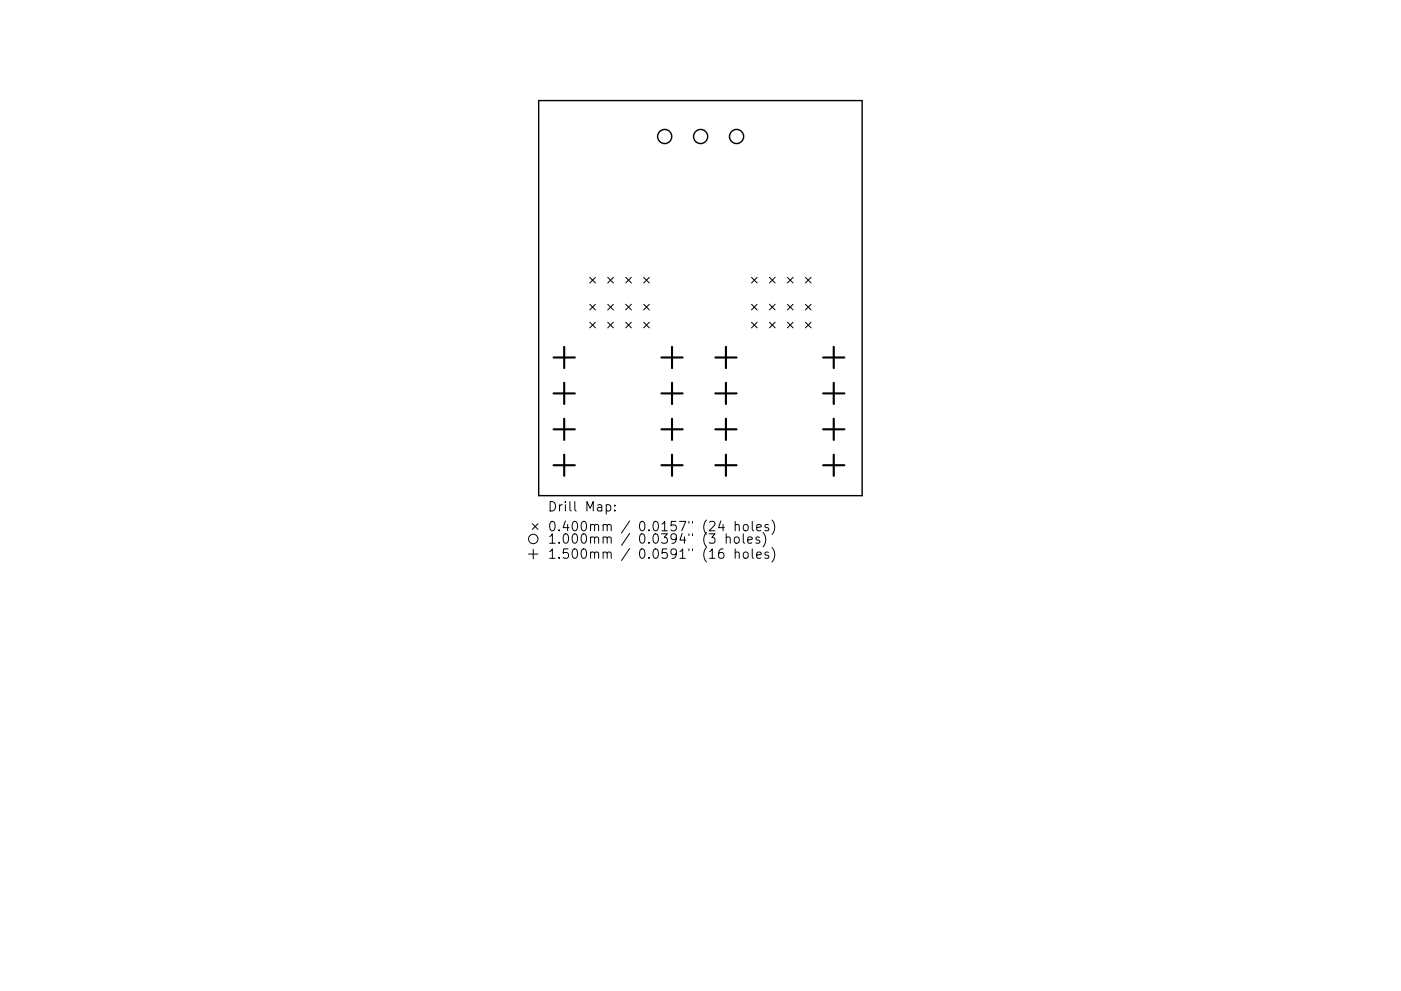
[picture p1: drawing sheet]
<svg xmlns="http://www.w3.org/2000/svg" width="297mm" height="210mm" viewBox="0 0 297 210" stroke-linecap="round" stroke-linejoin="round" font-family="sans-serif">
<defs><g id="words">
<g font-size="2.8">
<text x="116.1" y="108.5">Drill Map:</text>
<text x="116.1" y="112.7">0.400mm / 0.0157&quot; (24 holes)</text>
<text x="116.1" y="115.4">1.000mm / 0.0394&quot; (3 holes)</text>
<text x="116.1" y="118.6">1.500mm / 0.0591&quot; (16 holes)</text>
</g>
</g></defs>
<g fill="none" stroke="#000" stroke-width=".3">
<path d="M114.2 21.3h68.6v83.9h-68.6z"/>
<circle cx="140.9" cy="29" r="1.5"/>
<circle cx="148.5" cy="29" r="1.5"/>
<circle cx="156.2" cy="29" r="1.5"/>
</g>
<g fill="none" stroke="#000" stroke-width=".21">
<path d="M125 58.8l1.2 1.2M126.2 58.8l-1.2 1.2M128.9 58.8l1.2 1.2M130.1 58.8l-1.2 1.2M132.7 58.8l1.2 1.2M133.9 58.8l-1.2 1.2M136.5 58.8l1.2 1.2M137.7 58.8l-1.2 1.2M159.3 58.8l1.2 1.2M160.5 58.8l-1.2 1.2M163.1 58.8l1.2 1.2M164.3 58.8l-1.2 1.2"/>
<path d="M167 58.8l1.2 1.2M168.2 58.8l-1.2 1.2M170.8 58.8l1.2 1.2M172 58.8l-1.2 1.2M125 64.6l1.2 1.2M125 68.4l1.2 1.2M126.2 64.6l-1.2 1.2M126.2 68.4l-1.2 1.2M128.9 68.4l1.2 1.2M128.9 64.6l1.2 1.2M130.1 64.6l-1.2 1.2M130.1 68.4l-1.2 1.2"/>
<path d="M132.7 68.4l1.2 1.2M132.7 64.6l1.2 1.2M133.9 64.6l-1.2 1.2M133.9 68.4l-1.2 1.2M136.5 68.4l1.2 1.2M136.5 64.6l1.2 1.2M137.7 64.6l-1.2 1.2M137.7 68.4l-1.2 1.2M159.3 64.6l1.2 1.2M159.3 68.4l1.2 1.2M160.5 64.6l-1.2 1.2M160.5 68.4l-1.2 1.2"/>
<path d="M163.1 68.4l1.2 1.2M163.1 64.6l1.2 1.2M164.3 64.6l-1.2 1.2M164.3 68.4l-1.2 1.2M167 68.4l1.2 1.2M167 64.6l1.2 1.2M168.2 64.6l-1.2 1.2M168.2 68.4l-1.2 1.2M170.8 68.4l1.2 1.2M170.8 64.6l1.2 1.2M172 64.6l-1.2 1.2M172 68.4l-1.2 1.2"/>
<path d="M112.1 117.6h2M112.9 111.1l1.2 1.2M113.1 116.6v2M114.1 111.1l-1.2 1.2M128.5 107.2l.6-.1 .4 .4v.5l-.2 .3h-.8M130.4 108.2v.2M130.4 107.2v.2M152.8 110.5l-.4 1.4h1.2M153.3 116.5a.79 .79 0 0 0-.9 .8v.8l.1 .3 .6 .1 .3-.2 .1-.7-.2-.3-.6-.1-.3 .4M154 114.1a.5 .5 0 0 1 .8 .1v1.1M154 113.3v2M155.8 114.1l.3-.2 .5 .2 .1 .8-.2 .3-.4 .1-.3-.2z"/>
<path d="M155.9 111.5l.3-.2 .4 .1 .1 1.2M155.9 117.3l.3-.2 .4 .1 .1 1.3M155.9 110.6v2M155.9 116.5v2M157.6 113.3v1.7l.3 .3M157.7 111.5a.54 .54 0 0 1 .5-.2 .54 .54 0 0 1 .4 .4v.5a.54 .54 0 0 1-.5 .4 .54 .54 0 0 1-.5-.4zM157.7 117.3a.54 .54 0 0 1 .5-.2 .54 .54 0 0 1 .4 .4l-.1 .8a.54 .54 0 0 1-.5 .2 .54 .54 0 0 1-.4-.4zM158.5 114.6l1-.2-.1-.4-.6-.1-.3 .3 .1 1h.8M159.5 110.6v1.7l.3 .3M159.5 116.5v1.7l.3 .3M160.4 111.9l1-.1-.1-.4-.6-.1-.3 .3 .1 .9h.8M160.4 117.8l1-.2-.1-.4-.6-.1-.3 .3 .1 1h.8"/>
<path d="M161 114l-.5-.1-.2 .3 .1 .3 .6 .2v.5h-.7M161.8 113a2.29 2.29 0 0 1 0 3M162.9 111.4l-.5-.1-.2 .3 .1 .3 .6 .1v.5h-.7M162.9 117.2l-.5-.1-.2 .3 .1 .3 .6 .2v.5h-.7M163.7 110.3a2.29 2.29 0 0 1 0 3.1M163.7 116.2a2.29 2.29 0 0 1 0 3"/>
<circle cx="113.1" cy="114.4" r="1"/>
</g>
<g fill="none" stroke="#000" stroke-width=".45">
<path d="M117.4 75.8h4.5M119.6 73.6v4.5M140.2 75.8h4.5M142.5 73.6v4.5M151.7 75.8h4.5M153.9 73.6v4.5M174.5 75.8h4.5M176.8 73.6v4.5M117.4 83.5h4.5M117.4 91.1h4.5M117.4 98.7h4.5M119.6 81.2v4.5"/>
<path d="M119.6 88.8v4.5M119.6 96.5v4.5M140.2 83.5h4.5M140.2 91.1h4.5M140.2 98.7h4.5M142.5 81.2v4.5M142.5 88.8v4.5M142.5 96.5v4.5M151.7 83.5h4.5M151.7 91.1h4.5M151.7 98.7h4.5M153.9 81.2v4.5"/>
<path d="M153.9 88.8v4.5M153.9 96.5v4.5M174.5 83.5h4.5M174.5 91.1h4.5M174.5 98.7h4.5M176.8 81.2v4.5M176.8 88.8v4.5M176.8 96.5v4.5"/>
</g>
<use href="#words"/>
</svg>
